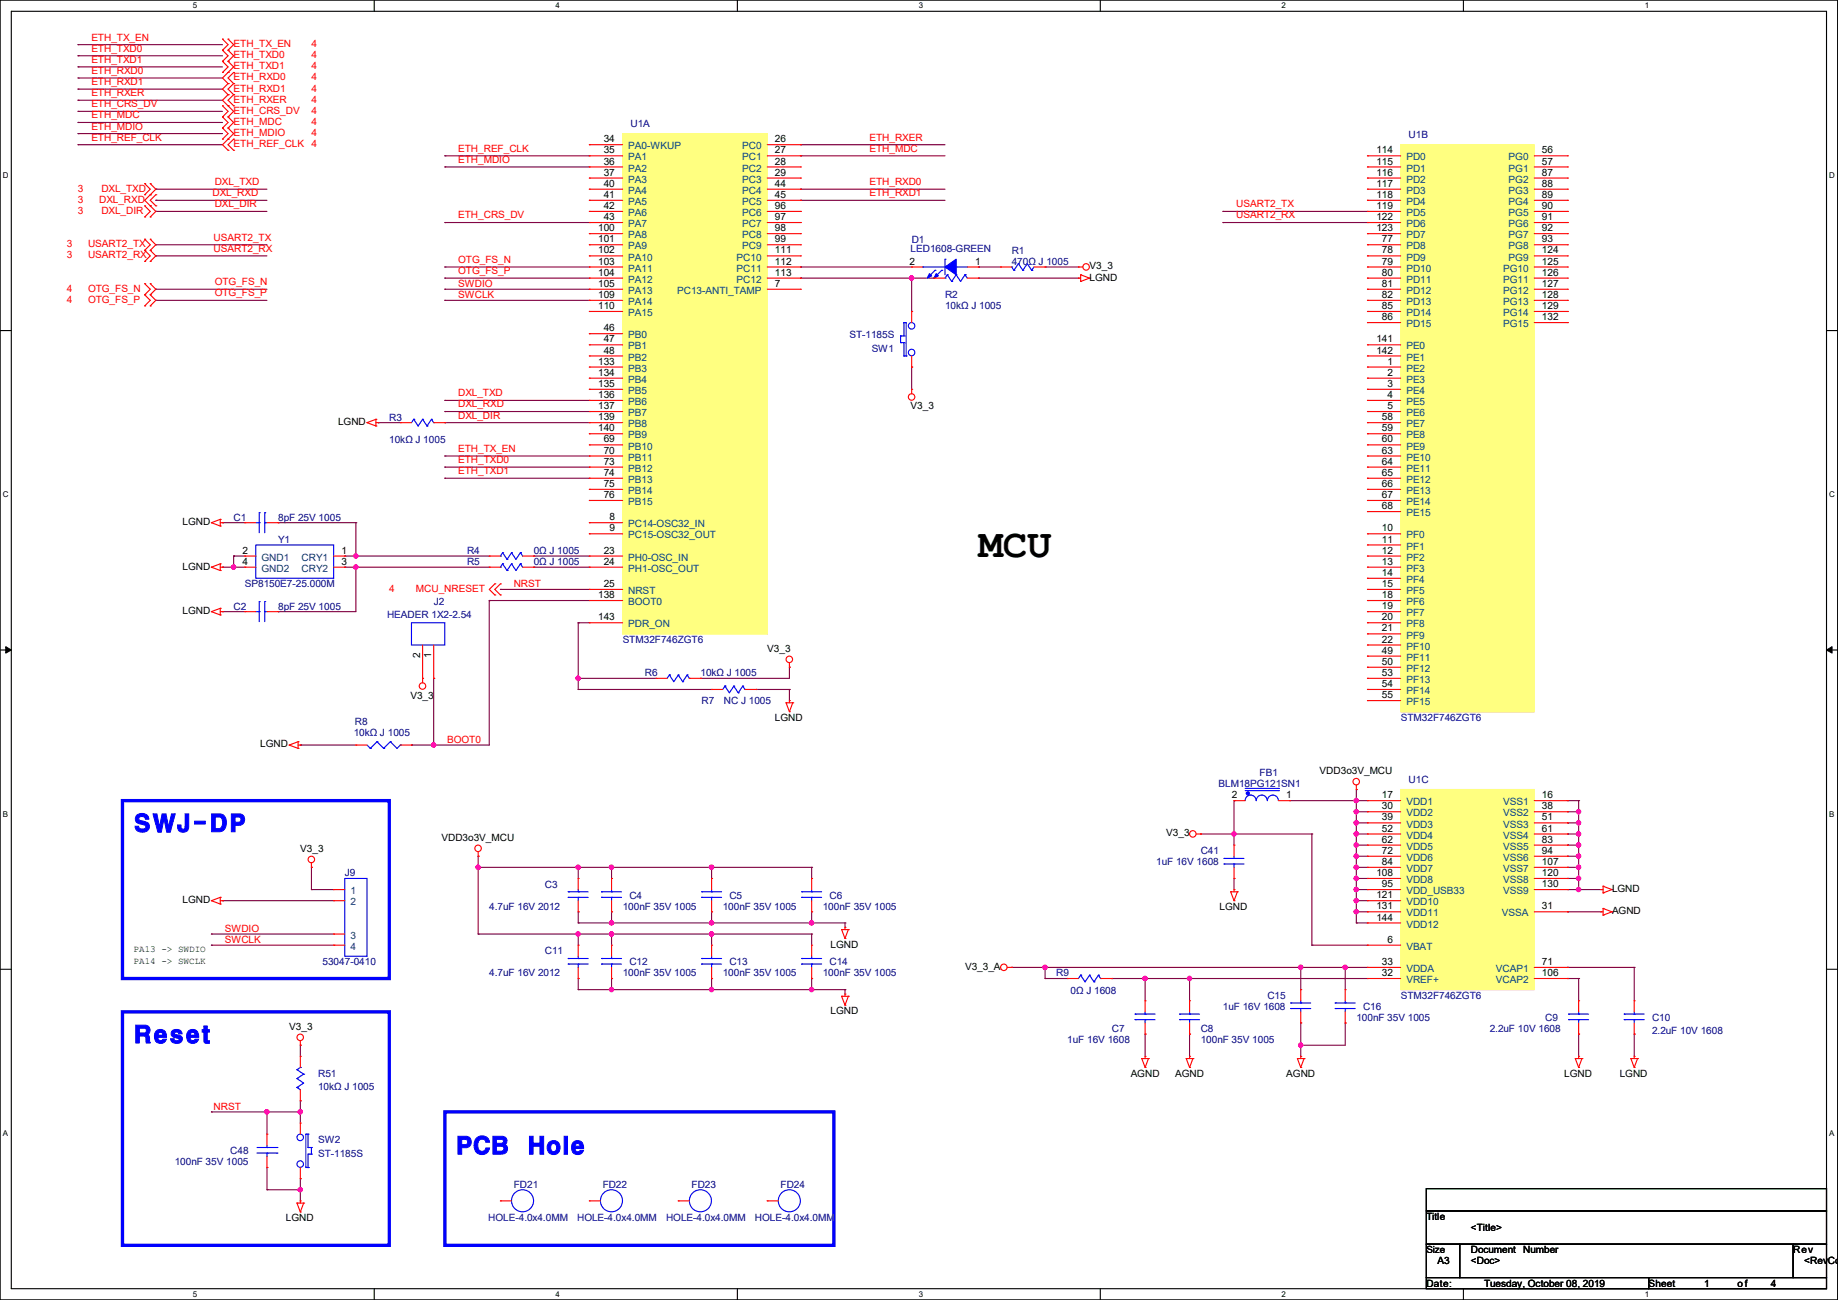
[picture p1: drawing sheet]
<svg xmlns="http://www.w3.org/2000/svg" width="420mm" height="297mm" viewBox="0 0 420 297" stroke-linecap="round" stroke-linejoin="round" font-family="sans-serif">
<defs><g id="words">
<text font-size="9.3" x="223.6" y="127.2">MCU</text>
<g font-size="5.3" fill="#00f">
<text x="30.5" y="190">SWJ-DP</text>
<text x="30.5" y="238.3">Reset</text>
<text x="104.2" y="263.7">PCB</text>
<text x="120.5" y="263.7">Hole</text>
</g>
<g font-size="2.3" fill="#f00">
<text x="20.9" y="9.3">ETH_TX_EN</text>
<text x="20.9" y="11.8">ETH_TXD0</text>
<text x="53.4" y="10.8">ETH_TX_EN</text>
<text x="71.2" y="10.8">4</text>
<text x="20.9" y="14.4">ETH_TXD1</text>
<text x="20.9" y="16.9">ETH_RXD0</text>
<text x="53.4" y="13.3">ETH_TXD0</text>
<text x="53.4" y="15.8">ETH_TXD1</text>
<text x="71.2" y="13.3">4</text>
<text x="71.2" y="15.8">4</text>
<text x="20.9" y="19.4">ETH_RXD1</text>
<text x="20.9" y="22">ETH_RXER</text>
<text x="53.4" y="18.4">ETH_RXD0</text>
<text x="53.4" y="20.9">ETH_RXD1</text>
<text x="53.4" y="23.5">ETH_RXER</text>
<text x="71.2" y="18.4">4</text>
<text x="71.2" y="20.9">4</text>
<text x="71.2" y="23.5">4</text>
<text x="20.9" y="24.5">ETH_CRS_DV</text>
<text x="20.9" y="27.1">ETH_MDC</text>
<text x="20.9" y="29.6">ETH_MDIO</text>
<text x="53.4" y="26">ETH_CRS_DV</text>
<text x="53.4" y="28.5">ETH_MDC</text>
<text x="71.2" y="26">4</text>
<text x="71.2" y="28.5">4</text>
<text x="20.9" y="32.1">ETH_REF_CLK</text>
<text x="53.4" y="31.1">ETH_MDIO</text>
<text x="53.4" y="33.6">ETH_REF_CLK</text>
<text x="71.2" y="31.1">4</text>
<text x="71.2" y="33.6">4</text>
<text x="104.7" y="34.7">ETH_REF_CLK</text>
<text x="198.7" y="34.7">ETH_MDC</text>
<text x="198.7" y="32.1">ETH_RXER</text>
<text x="104.7" y="37.2">ETH_MDIO</text>
<text x="17.8" y="43.8">3</text>
<text x="17.8" y="46.3">3</text>
<text x="22.6" y="46.3">DXL_RXD</text>
<text x="23.2" y="43.8">DXL_TXD</text>
<text x="48.6" y="44.8">DXL_RXD</text>
<text x="49.1" y="42.3">DXL_TXD</text>
<text x="49.1" y="47.4">DXL_DIR</text>
<text x="198.7" y="42.3">ETH_RXD0</text>
<text x="198.7" y="44.8">ETH_RXD1</text>
<text x="282.5" y="47.4">USART2_TX</text>
<text x="17.8" y="48.9">3</text>
<text x="23.2" y="48.9">DXL_DIR</text>
<text x="104.7" y="49.9">ETH_CRS_DV</text>
<text x="282.5" y="49.9">USART2_RX</text>
<text x="15.3" y="59">3</text>
<text x="15.3" y="56.5">3</text>
<text x="20.1" y="59">USART2_RX</text>
<text x="20.1" y="56.5">USART2_TX</text>
<text x="48.8" y="55">USART2_TX</text>
<text x="48.8" y="57.5">USART2_RX</text>
<text x="49.1" y="65.2">OTG_FS_N</text>
<text x="104.7" y="60.1">OTG_FS_N</text>
<text x="104.7" y="62.6">OTG_FS_P</text>
<text x="104.7" y="65.6">SWDIO</text>
<text x="15.3" y="66.6">4</text>
<text x="15.3" y="69.2">4</text>
<text x="20.1" y="66.6">OTG_FS_N</text>
<text x="20.1" y="69.2">OTG_FS_P</text>
<text x="49.1" y="67.7">OTG_FS_P</text>
<text x="104.7" y="68.1">SWCLK</text>
<text x="104.7" y="90.6">DXL_TXD</text>
<text x="104.7" y="93.1">DXL_RXD</text>
<text x="104.7" y="95.6">DXL_DIR</text>
<text x="104.7" y="103.3">ETH_TX_EN</text>
<text x="104.7" y="105.8">ETH_TXD0</text>
<text x="104.7" y="108.3">ETH_TXD1</text>
<text x="88.9" y="135.2">4</text>
<text x="95" y="135.2">MCU_NRESET</text>
<text x="117.4" y="134.2">NRST</text>
<text x="102.2" y="169.7">BOOT0</text>
<text x="51.4" y="212.9">SWDIO</text>
<text x="51.4" y="215.4">SWCLK</text>
<text x="48.8" y="253.5">NRST</text>
</g>
<g font-size="2.3" fill="#000080">
<text x="144.1" y="29">U1A</text>
<text x="321.9" y="31.6">U1B</text>
<text x="208.1" y="57.5">LED1608-GREEN</text>
<text x="208.3" y="55.5">D1</text>
<text x="231.2" y="58">R1</text>
<text x="231.2" y="60.5">470Ω J 1005</text>
<text x="215.9" y="68.2">R2</text>
<text x="215.9" y="70.7">10kΩ J 1005</text>
<text x="194.1" y="77.3">ST-1185S</text>
<text x="199.2" y="80.3">SW1</text>
<text x="88.9" y="96.1">R3</text>
<text x="88.9" y="101.2">10kΩ J 1005</text>
<text x="53.4" y="119">C1</text>
<text x="63.5" y="119">8pF 25V 1005</text>
<text x="63.5" y="124">Y1</text>
<text x="106.7" y="126.6">R4</text>
<text x="106.7" y="129.1">R5</text>
<text x="122" y="126.6">0Ω J 1005</text>
<text x="122" y="129.1">0Ω J 1005</text>
<text x="55.9" y="134.2">SP8150E7-25.000M</text>
<text x="53.4" y="139.3">C2</text>
<text x="63.5" y="139.3">8pF 25V 1005</text>
<text x="88.4" y="141.3">HEADER 1X2-2.54</text>
<text x="99.1" y="138.3">J2</text>
<text x="142.3" y="146.9">STM32F746ZGT6</text>
<text x="147.4" y="154.5">R6</text>
<text x="160.1" y="154.5">10kΩ J 1005</text>
<text x="160.3" y="160.9">R7</text>
<text x="165.4" y="160.9">NC J 1005</text>
<text x="81.1" y="165.7">R8</text>
<text x="320.1" y="164.7">STM32F746ZGT6</text>
<text x="80.8" y="168.2">10kΩ J 1005</text>
<text x="278.4" y="179.9">BLM18PG121SN1</text>
<text x="287.8" y="177.4">FB1</text>
<text x="321.9" y="178.9">U1C</text>
<text x="264.2" y="197.7">1uF 16V 1608</text>
<text x="274.4" y="195.2">C41</text>
<text x="78.8" y="200.2">J9</text>
<text x="124.5" y="202.8">C3</text>
<text x="111.8" y="207.9">4.7uF 16V 2012</text>
<text x="142.3" y="207.9">100nF 35V 1005</text>
<text x="143.8" y="205.3">C4</text>
<text x="165.1" y="207.9">100nF 35V 1005</text>
<text x="166.7" y="205.3">C5</text>
<text x="188" y="207.9">100nF 35V 1005</text>
<text x="189.5" y="205.3">C6</text>
<text x="73.7" y="220.6">53047-0410</text>
<text x="124.5" y="218">C11</text>
<text x="143.8" y="220.6">C12</text>
<text x="166.7" y="220.6">C13</text>
<text x="189.5" y="220.6">C14</text>
<text x="111.8" y="223.1">4.7uF 16V 2012</text>
<text x="142.3" y="223.1">100nF 35V 1005</text>
<text x="165.1" y="223.1">100nF 35V 1005</text>
<text x="188" y="223.1">100nF 35V 1005</text>
<text x="241.3" y="223.1">R9</text>
<text x="244.6" y="227.2">0Ω J 1608</text>
<text x="279.4" y="230.7">1uF 16V 1608</text>
<text x="289.6" y="228.2">C15</text>
<text x="309.9" y="233.3">100nF 35V 1005</text>
<text x="311.5" y="230.7">C16</text>
<text x="320.1" y="228.2">STM32F746ZGT6</text>
<text x="353.1" y="233.3">C9</text>
<text x="377.5" y="233.3">C10</text>
<text x="243.9" y="238.3">1uF 16V 1608</text>
<text x="254" y="235.8">C7</text>
<text x="274.4" y="235.8">C8</text>
<text x="274.4" y="238.3">100nF 35V 1005</text>
<text x="340.4" y="235.8">2.2uF 10V 1608</text>
<text x="377.5" y="236.3">2.2uF 10V 1608</text>
<text x="72.7" y="246">R51</text>
<text x="72.7" y="249">10kΩ J 1005</text>
<text x="52.6" y="263.7">C48</text>
<text x="72.7" y="261.2">SW2</text>
<text x="39.9" y="266.3">100nF 35V 1005</text>
<text x="72.7" y="264.2">ST-1185S</text>
<text x="117.4" y="271.4">FD21</text>
<text x="137.7" y="271.4">FD22</text>
<text x="158" y="271.4">FD23</text>
<text x="178.4" y="271.4">FD24</text>
<text x="111.5" y="279">HOLE-4.0x4.0MM</text>
<text x="131.9" y="279">HOLE-4.0x4.0MM</text>
<text x="152.2" y="279">HOLE-4.0x4.0MM</text>
<text x="172.5" y="279">HOLE-4.0x4.0MM</text>
</g>
<g font-size="2.3">
<text x="138" y="32.5">34</text>
<text x="138" y="35.1">35</text>
<text x="177.1" y="32.5">26</text>
<text x="177.1" y="35.1">27</text>
<text x="314.5" y="35.1">114</text>
<text x="352.3" y="35.1">56</text>
<text x="138" y="37.6">36</text>
<text x="138" y="40.1">37</text>
<text x="177.1" y="37.6">28</text>
<text x="177.1" y="40.1">29</text>
<text x="314.5" y="37.6">115</text>
<text x="314.5" y="40.1">116</text>
<text x="352.3" y="37.6">57</text>
<text x="352.3" y="40.1">87</text>
<text x="138" y="42.7">40</text>
<text x="138" y="45.2">41</text>
<text x="138" y="47.8">42</text>
<text x="177.1" y="42.7">44</text>
<text x="177.1" y="45.2">45</text>
<text x="177.1" y="47.8">96</text>
<text x="314.5" y="42.7">117</text>
<text x="314.5" y="45.2">118</text>
<text x="314.5" y="47.8">119</text>
<text x="352.3" y="42.7">88</text>
<text x="352.3" y="45.2">89</text>
<text x="352.3" y="47.8">90</text>
<text x="136.7" y="52.8">100</text>
<text x="138" y="50.3">43</text>
<text x="177.1" y="50.3">97</text>
<text x="177.1" y="52.8">98</text>
<text x="314.5" y="50.3">122</text>
<text x="314.5" y="52.8">123</text>
<text x="352.3" y="50.3">91</text>
<text x="352.3" y="52.8">92</text>
<text x="136.7" y="55.4">101</text>
<text x="136.7" y="57.9">102</text>
<text x="177.1" y="55.4">99</text>
<text x="177.1" y="57.9">111</text>
<text x="315.8" y="55.4">77</text>
<text x="315.8" y="57.9">78</text>
<text x="352.3" y="55.4">93</text>
<text x="352.3" y="57.9">124</text>
<text x="136.7" y="60.5">103</text>
<text x="136.7" y="63">104</text>
<text x="136.7" y="65.5">105</text>
<text x="177.1" y="60.5">112</text>
<text x="177.1" y="63">113</text>
<text x="177.1" y="65.5">7</text>
<text x="207.8" y="60.5">2</text>
<text x="222.8" y="60.5">1</text>
<text x="249" y="61.6">V3_3</text>
<text x="249" y="64.1">LGND</text>
<text x="315.8" y="60.5">79</text>
<text x="315.8" y="63">80</text>
<text x="315.8" y="65.5">81</text>
<text x="352.3" y="60.5">125</text>
<text x="352.3" y="63">126</text>
<text x="352.3" y="65.5">127</text>
<text x="136.7" y="68.1">109</text>
<text x="136.7" y="70.6">110</text>
<text x="315.8" y="68.1">82</text>
<text x="315.8" y="70.6">85</text>
<text x="352.3" y="68.1">128</text>
<text x="352.3" y="70.6">129</text>
<text x="138" y="75.7">46</text>
<text x="315.8" y="73.2">86</text>
<text x="352.3" y="73.2">132</text>
<text x="136.7" y="83.3">133</text>
<text x="138" y="78.2">47</text>
<text x="138" y="80.8">48</text>
<text x="314.5" y="78.2">141</text>
<text x="314.5" y="80.8">142</text>
<text x="317" y="83.3">1</text>
<text x="136.7" y="85.9">134</text>
<text x="136.7" y="88.4">135</text>
<text x="317" y="85.9">2</text>
<text x="317" y="88.4">3</text>
<text x="136.7" y="90.9">136</text>
<text x="136.7" y="93.5">137</text>
<text x="208.1" y="93.6">V3_3</text>
<text x="317" y="90.9">4</text>
<text x="317" y="93.5">5</text>
<text x="77.3" y="97.1">LGND</text>
<text x="136.7" y="96">139</text>
<text x="136.7" y="98.6">140</text>
<text x="138" y="101.1">69</text>
<text x="315.8" y="96">58</text>
<text x="315.8" y="98.6">59</text>
<text x="315.8" y="101.1">60</text>
<text x="138" y="103.6">70</text>
<text x="138" y="106.2">73</text>
<text x="315.8" y="103.6">63</text>
<text x="315.8" y="106.2">64</text>
<text x="138" y="108.7">74</text>
<text x="138" y="111.3">75</text>
<text x="138" y="113.8">76</text>
<text x="315.8" y="108.7">65</text>
<text x="315.8" y="111.3">66</text>
<text x="315.8" y="113.8">67</text>
<text x="41.7" y="120">LGND</text>
<text x="139.2" y="118.9">8</text>
<text x="315.8" y="116.3">68</text>
<text x="139.2" y="121.4">9</text>
<text x="315.8" y="121.4">10</text>
<text x="315.8" y="124">11</text>
<text x="41.7" y="130.1">LGND</text>
<text x="55.4" y="126.5">2</text>
<text x="55.4" y="129">4</text>
<text x="78" y="126.5">1</text>
<text x="78" y="129">3</text>
<text x="138" y="126.5">23</text>
<text x="138" y="129">24</text>
<text x="315.8" y="126.5">12</text>
<text x="315.8" y="129">13</text>
<text x="315.8" y="131.6">14</text>
<text x="136.7" y="136.7">138</text>
<text x="138" y="134.1">25</text>
<text x="315.8" y="134.1">15</text>
<text x="315.8" y="136.7">18</text>
<text x="41.7" y="140.3">LGND</text>
<text x="136.7" y="141.7">143</text>
<text x="315.8" y="139.2">19</text>
<text x="315.8" y="141.7">20</text>
<text x="175.3" y="148.9">V3_3</text>
<text x="315.8" y="144.3">21</text>
<text x="315.8" y="146.8">22</text>
<text x="315.8" y="149.4">49</text>
<text x="96" y="150.4" transform="rotate(-90 96 150.4)">2</text>
<text x="98.6" y="150.4" transform="rotate(-90 98.6 150.4)">1</text>
<text x="315.8" y="151.9">50</text>
<text x="315.8" y="154.4">53</text>
<text x="93.8" y="159.6">V3_3</text>
<text x="315.8" y="157">54</text>
<text x="315.8" y="159.5">55</text>
<text x="177.1" y="164.7">LGND</text>
<text x="59.5" y="170.8">LGND</text>
<text x="301.5" y="176.9">VDD3o3V_MCU</text>
<text x="281.5" y="182.4">2</text>
<text x="293.9" y="182.4">1</text>
<text x="315.8" y="182.4">17</text>
<text x="315.8" y="184.9">30</text>
<text x="352.3" y="182.4">16</text>
<text x="352.3" y="184.9">38</text>
<text x="266.5" y="191.1">V3_3</text>
<text x="315.8" y="187.5">39</text>
<text x="315.8" y="190">52</text>
<text x="352.3" y="187.5">51</text>
<text x="352.3" y="190">61</text>
<text x="68.6" y="194.6">V3_3</text>
<text x="100.9" y="192.1">VDD3o3V_MCU</text>
<text x="315.8" y="192.5">62</text>
<text x="315.8" y="195.1">72</text>
<text x="315.8" y="197.6">84</text>
<text x="352.3" y="192.5">83</text>
<text x="352.3" y="195.1">94</text>
<text x="352.3" y="197.6">107</text>
<text x="314.5" y="200.2">108</text>
<text x="315.8" y="202.7">95</text>
<text x="352.3" y="200.2">120</text>
<text x="352.3" y="202.7">130</text>
<text x="368.3" y="203.8">LGND</text>
<text x="41.7" y="206.3">LGND</text>
<text x="278.7" y="207.9">LGND</text>
<text x="314.5" y="205.2">121</text>
<text x="314.5" y="207.8">131</text>
<text x="352.3" y="207.8">31</text>
<text x="368.3" y="208.9">AGND</text>
<text x="314.5" y="210.3">144</text>
<text x="317" y="215.4">6</text>
<text x="189.8" y="216.5">LGND</text>
<text x="220.5" y="221.6">V3_3_A</text>
<text x="315.8" y="220.5">33</text>
<text x="352.3" y="220.5">71</text>
<text x="315.8" y="223">32</text>
<text x="352.3" y="223">106</text>
<text x="189.8" y="231.7">LGND</text>
<text x="66.1" y="235.3">V3_3</text>
<text x="258.4" y="246">AGND</text>
<text x="268.5" y="246">AGND</text>
<text x="293.9" y="246">AGND</text>
<text x="357.4" y="246">LGND</text>
<text x="370.1" y="246">LGND</text>
<text x="65.3" y="279">LGND</text>
<text x="325.9" y="278.7">Title</text>
<text x="336.1" y="281.3">&lt;Title&gt;</text>
<text x="336.1" y="286.3">Document</text>
<text x="348.1" y="286.3">Number</text>
<text x="409.7" y="286.3">Rev</text>
<text x="325.9" y="294">Date:</text>
<text x="328.5" y="288.9">A3</text>
<text x="336.1" y="288.9">&lt;Doc&gt;</text>
<text x="339.1" y="294">Tuesday, October 08, 2019</text>
<text x="376.7" y="294">Sheet</text>
<text x="389.4" y="294">1</text>
<text x="397" y="294">of</text>
<text x="404.7" y="294">4</text>
<text x="412.3" y="288.9">&lt;RevCod</text>
</g>
<g font-size="2.3" fill="#004080">
<text x="143.6" y="34.1">PA0-WKUP</text>
<text x="169.6" y="34.1">PC0</text>
<text x="143.6" y="36.7">PA1</text>
<text x="143.6" y="39.2">PA2</text>
<text x="143.6" y="41.7">PA3</text>
<text x="169.6" y="36.7">PC1</text>
<text x="169.6" y="39.2">PC2</text>
<text x="169.6" y="41.7">PC3</text>
<text x="321.4" y="36.7">PD0</text>
<text x="321.4" y="39.2">PD1</text>
<text x="321.4" y="41.7">PD2</text>
<text x="344.7" y="36.7">PG0</text>
<text x="344.7" y="39.2">PG1</text>
<text x="344.7" y="41.7">PG2</text>
<text x="143.6" y="44.3">PA4</text>
<text x="143.6" y="46.8">PA5</text>
<text x="169.6" y="44.3">PC4</text>
<text x="169.6" y="46.8">PC5</text>
<text x="321.4" y="44.3">PD3</text>
<text x="321.4" y="46.8">PD4</text>
<text x="344.7" y="44.3">PG3</text>
<text x="344.7" y="46.8">PG4</text>
<text x="143.6" y="49.4">PA6</text>
<text x="143.6" y="51.9">PA7</text>
<text x="169.6" y="49.4">PC6</text>
<text x="169.6" y="51.9">PC7</text>
<text x="321.4" y="49.4">PD5</text>
<text x="321.4" y="51.9">PD6</text>
<text x="344.7" y="49.4">PG5</text>
<text x="344.7" y="51.9">PG6</text>
<text x="143.6" y="54.4">PA8</text>
<text x="143.6" y="57">PA9</text>
<text x="143.6" y="59.5">PA10</text>
<text x="168.3" y="59.5">PC10</text>
<text x="169.6" y="54.4">PC8</text>
<text x="169.6" y="57">PC9</text>
<text x="321.4" y="54.4">PD7</text>
<text x="321.4" y="57">PD8</text>
<text x="321.4" y="59.5">PD9</text>
<text x="344.7" y="54.4">PG7</text>
<text x="344.7" y="57">PG8</text>
<text x="344.7" y="59.5">PG9</text>
<text x="143.6" y="62.1">PA11</text>
<text x="143.6" y="64.6">PA12</text>
<text x="168.3" y="62.1">PC11</text>
<text x="168.3" y="64.6">PC12</text>
<text x="321.4" y="62.1">PD10</text>
<text x="321.4" y="64.6">PD11</text>
<text x="343.5" y="62.1">PG10</text>
<text x="343.5" y="64.6">PG11</text>
<text x="143.6" y="67.1">PA13</text>
<text x="143.6" y="69.7">PA14</text>
<text x="154.7" y="67.1">PC13-ANTI_TAMP</text>
<text x="321.4" y="67.1">PD12</text>
<text x="321.4" y="69.7">PD13</text>
<text x="343.5" y="67.1">PG12</text>
<text x="343.5" y="69.7">PG13</text>
<text x="143.6" y="72.2">PA15</text>
<text x="143.6" y="77.3">PB0</text>
<text x="321.4" y="72.2">PD14</text>
<text x="321.4" y="74.8">PD15</text>
<text x="343.5" y="72.2">PG14</text>
<text x="343.5" y="74.8">PG15</text>
<text x="143.6" y="79.8">PB1</text>
<text x="143.6" y="82.4">PB2</text>
<text x="321.4" y="79.8">PE0</text>
<text x="321.4" y="82.4">PE1</text>
<text x="143.6" y="84.9">PB3</text>
<text x="143.6" y="87.5">PB4</text>
<text x="321.4" y="84.9">PE2</text>
<text x="321.4" y="87.5">PE3</text>
<text x="143.6" y="90">PB5</text>
<text x="143.6" y="92.5">PB6</text>
<text x="143.6" y="95.1">PB7</text>
<text x="321.4" y="90">PE4</text>
<text x="321.4" y="92.5">PE5</text>
<text x="321.4" y="95.1">PE6</text>
<text x="143.6" y="97.6">PB8</text>
<text x="143.6" y="100.2">PB9</text>
<text x="321.4" y="97.6">PE7</text>
<text x="321.4" y="100.2">PE8</text>
<text x="143.6" y="102.7">PB10</text>
<text x="143.6" y="105.2">PB11</text>
<text x="143.6" y="107.8">PB12</text>
<text x="321.4" y="102.7">PE9</text>
<text x="321.4" y="105.2">PE10</text>
<text x="321.4" y="107.8">PE11</text>
<text x="143.6" y="110.3">PB13</text>
<text x="143.6" y="112.9">PB14</text>
<text x="321.4" y="110.3">PE12</text>
<text x="321.4" y="112.9">PE13</text>
<text x="143.6" y="115.4">PB15</text>
<text x="321.4" y="115.4">PE14</text>
<text x="321.4" y="117.9">PE15</text>
<text x="143.6" y="120.5">PC14-OSC32_IN</text>
<text x="143.6" y="123">PC15-OSC32_OUT</text>
<text x="321.4" y="123">PF0</text>
<text x="321.4" y="125.6">PF1</text>
<text x="59.7" y="128.1">GND1</text>
<text x="59.7" y="130.6">GND2</text>
<text x="68.9" y="128.1">CRY1</text>
<text x="68.9" y="130.6">CRY2</text>
<text x="143.6" y="128.1">PH0-OSC_IN</text>
<text x="143.6" y="130.6">PH1-OSC_OUT</text>
<text x="321.4" y="128.1">PF2</text>
<text x="321.4" y="130.6">PF3</text>
<text x="143.6" y="135.7">NRST</text>
<text x="321.4" y="133.2">PF4</text>
<text x="321.4" y="135.7">PF5</text>
<text x="143.6" y="138.3">BOOT0</text>
<text x="143.6" y="143.3">PDR_ON</text>
<text x="321.4" y="138.3">PF6</text>
<text x="321.4" y="140.8">PF7</text>
<text x="321.4" y="143.3">PF8</text>
<text x="321.4" y="145.9">PF9</text>
<text x="321.4" y="148.4">PF10</text>
<text x="321.4" y="151">PF11</text>
<text x="321.4" y="153.5">PF12</text>
<text x="321.4" y="156">PF13</text>
<text x="321.4" y="158.6">PF14</text>
<text x="321.4" y="161.1">PF15</text>
<text x="321.4" y="184">VDD1</text>
<text x="343.5" y="184">VSS1</text>
<text x="321.4" y="186.5">VDD2</text>
<text x="321.4" y="189.1">VDD3</text>
<text x="321.4" y="191.6">VDD4</text>
<text x="343.5" y="186.5">VSS2</text>
<text x="343.5" y="189.1">VSS3</text>
<text x="343.5" y="191.6">VSS4</text>
<text x="321.4" y="194.1">VDD5</text>
<text x="321.4" y="196.7">VDD6</text>
<text x="343.5" y="194.1">VSS5</text>
<text x="343.5" y="196.7">VSS6</text>
<text x="321.4" y="199.2">VDD7</text>
<text x="321.4" y="201.8">VDD8</text>
<text x="343.5" y="199.2">VSS7</text>
<text x="343.5" y="201.8">VSS8</text>
<text x="80.1" y="204.3">1</text>
<text x="80.1" y="206.8">2</text>
<text x="321.4" y="204.3">VDD_USB33</text>
<text x="321.4" y="206.8">VDD10</text>
<text x="321.4" y="209.4">VDD11</text>
<text x="343.2" y="209.4">VSSA</text>
<text x="343.5" y="204.3">VSS9</text>
<text x="80.1" y="214.5">3</text>
<text x="321.4" y="211.9">VDD12</text>
<text x="80.1" y="217">4</text>
<text x="321.4" y="217">VBAT</text>
<text x="321.4" y="222.1">VDDA</text>
<text x="321.4" y="224.6">VREF+</text>
<text x="341.8" y="222.1">VCAP1</text>
<text x="341.8" y="224.6">VCAP2</text>
</g>
<text font-size="2.2" x="325.9" y="286.3">Size</text>
<g font-size="2.1">
<text x="30.5" y="220.1">PA14 -&gt; SWCLK</text>
<text x="30.5" y="217.6">PA13 -&gt; SWDIO</text>
</g>
<g font-size="1.8">
<text x="44" y="1.9">5</text>
<text x="127" y="1.9">4</text>
<text x="209.9" y="1.9">3</text>
<text x="292.9" y="1.9">2</text>
<text x="375.8" y="1.9">1</text>
<text x=".7" y="40.6">D</text>
<text x="418" y="40.6">D</text>
<text x=".7" y="113.6">C</text>
<text x="418" y="113.6">C</text>
<text x=".7" y="186.6">B</text>
<text x="418" y="186.6">B</text>
<text x=".7" y="259.5">A</text>
<text x="418" y="259.5">A</text>
<text x="44" y="296.3">5</text>
<text x="127" y="296.3">4</text>
<text x="209.9" y="296.3">3</text>
<text x="292.9" y="296.3">2</text>
<text x="375.8" y="296.3">1</text>
</g>
</g></defs>
<path d="M0 0h419.9v297h-419.9zM2.6 2.6h414.8v291.8h-414.8z" fill="none" stroke="#000" stroke-width=".25"/>
<g fill="#fff">
<path d="M44 .3h1v2h-1z"/>
<path d="M44 294.7h1v2h-1z"/>
</g>
<path d="M85.5 0v2.6M85.5 294.4v2.6" fill="none" stroke="#000" stroke-width=".25"/>
<g fill="#fff">
<path d="M127 .3h.9v2h-.9z"/>
<path d="M127 294.7h.9v2h-.9z"/>
</g>
<path d="M168.5 0v2.6M168.5 294.4v2.6" fill="none" stroke="#000" stroke-width=".25"/>
<g fill="#fff">
<path d="M209.9 .3h1v2h-1z"/>
<path d="M209.9 294.7h1v2h-1z"/>
</g>
<path d="M251.4 0v2.6M251.4 294.4v2.6" fill="none" stroke="#000" stroke-width=".25"/>
<g fill="#fff">
<path d="M292.9 .3h.9v2h-.9z"/>
<path d="M292.9 294.7h.9v2h-.9z"/>
</g>
<path d="M334.4 0v2.6M334.4 294.4v2.6" fill="none" stroke="#000" stroke-width=".25"/>
<g fill="#fff">
<path d="M375.8 .3h1v2h-1z"/>
<path d="M375.8 294.7h1v2h-1z"/>
<path d="M.7 39h1.2v2h-1.2z"/>
<path d="M418 39h1.3v2h-1.3z"/>
<path d="M.7 112h1.2v2h-1.2z"/>
<path d="M418 112h1.3v2h-1.3z"/>
</g>
<path d="M0 75.5h2.6M417.4 75.5h2.5" fill="none" stroke="#000" stroke-width=".25"/>
<g fill="#fff">
<path d="M.7 185h1.2v1.9h-1.2z"/>
<path d="M418 185h1.2v1.9h-1.2z"/>
</g>
<path d="M0 148.5h2.6M417.4 148.5h2.5" fill="none" stroke="#000" stroke-width=".25"/>
<path d="M1.3 147.7l1.3 .8-1.3 .7zM417.4 148.5l1.2-.8v1.5z" fill="#000" stroke="#000" stroke-width=".23"/>
<g fill="#fff">
<path d="M.7 257.9h1.2v2h-1.2z"/>
<path d="M418 257.9h1.2v2h-1.2z"/>
</g>
<path d="M0 221.4h2.6M417.4 221.4h2.5M325.9 271.6h91.5v5h-91.5zM325.9 276.6h91.5v7.7h-91.5zM325.9 284.3h7.6v7.6h-7.6zM325.9 291.9h50.8v2.5h-50.8zM333.5 284.3h76.2v7.6h-76.2zM376.7 291.9h40.7v2.5h-40.7zM409.7 284.3h7.7v7.6h-7.7z" fill="none" stroke="#000" stroke-width=".25"/>
<path d="M28 182.9h60.9v40.7h-60.9zM28 231.2h60.9v53.3h-60.9zM101.6 254h88.9v30.5h-88.9z" fill="none" stroke="#00f" stroke-width=".76"/>
<g fill="none" stroke="#800040" stroke-width=".25">
<path d="M17.8 10.2h.1M17.8 12.7h.1M17.8 15.3h.1M17.8 17.8h.1M17.8 10.2h33M17.8 12.7h33M17.8 15.3h33M17.8 17.8h33M17.8 20.4h.1M17.8 22.9h.1M17.8 25.4h.1M17.8 28h.1"/>
<path d="M17.8 30.5h.1M17.8 33.1h.1M17.8 33.1h33M17.8 20.4h33M17.8 22.9h33M17.8 25.4h33M17.8 28h33M17.8 30.5h33M101.6 35.6h.1M101.6 38.1h.1M101.6 35.6h33.1M101.6 38.1h33.1"/>
<path d="M182.9 35.6h.1M182.9 33.1h.1M182.9 35.6h33M182.9 33.1h33M35.6 43.2h.1M35.6 45.8h.1M35.6 48.3h.1M35.6 55.9h.1M35.6 58.5h.1M35.6 43.2h25.4M35.6 45.8h25.4M35.6 48.3h25.4"/>
<path d="M35.6 55.9h25.4M35.6 58.5h25.4M101.6 50.8h.1M101.6 50.8h33.1M182.9 43.2h.1M182.9 45.8h.1M182.9 43.2h33M182.9 45.8h33M279.4 48.3h.1M279.4 50.8h.1M279.4 50.8h33.1M279.4 48.3h33.1"/>
<path d="M35.6 66.1h.1M35.6 68.6h.1M35.6 66.1h25.4M35.6 68.6h25.4M101.6 61h.1M101.6 63.5h.1M101.6 66.1h.1M101.6 68.6h.1M101.6 61h33.1M101.6 63.5h33.1M101.6 66.1h33.1M101.6 68.6h33.1"/>
<path d="M182.9 63.5h.1M182.9 61h.1M182.9 61h25.4M182.9 63.5h30.5M208.3 63.5h.1M208.3 63.5v7.7M223.6 63.5h.1M223.6 61h.1M223.6 61h5M223.6 63.5h22.8M238.8 61h.1M238.8 61h7.6"/>
<path d="M86.4 96.6h.1M86.4 96.6h5.1M101.6 91.5h.1M101.6 94h.1M101.6 96.6h.1M101.6 91.5h33.1M101.6 94h33.1M101.6 96.6h33.1M208.3 83.9h.1M208.3 83.9v5M50.8 119.4h.1M50.8 119.4h5.1"/>
<path d="M63.5 119.4h.1M63.5 119.4h17.8M81.3 119.4h.1M81.3 119.4v7.6M101.6 104.2h.1M101.6 106.7h.1M101.6 109.3h.1M101.6 104.2h33.1M101.6 106.7h33.1M101.6 109.3h33.1M50.8 129.6h.1M50.8 139.7h.1"/>
<path d="M50.8 129.6h5.1M50.8 139.7h5.1M53.4 127h.1M53.4 129.6h.1M53.4 127h2.5M53.4 127v2.6M63.5 139.7h.1M78.8 127h.1M78.8 129.6h.1M78.8 127h33M78.8 129.6h33M81.3 127h.1"/>
<path d="M81.3 129.6h.1M81.3 129.6v10.1h-17.8M111.8 137.2h.1M111.8 137.2h22.9M111.8 137.2v33h-17.8M114.3 134.7h.1M114.3 134.7h20.4M122 127h.1M122 129.6h.1M122 127h12.7M122 129.6h12.7M99.1 155h.1"/>
<path d="M99.1 155v15.2M132.1 142.3h.1M132.1 155h.1M132.1 157.5h.1M132.1 142.3h2.6M132.1 142.3v15.2M132.1 155h17.8M132.1 157.5h30.5M160.1 155h.1M172.8 157.5h.1M172.8 157.5h7.6M180.4 152.4h.1"/>
<path d="M180.4 157.5h.1M180.4 152.4v2.6h-20.3M180.4 157.5v2.6M68.6 170.2h.1M68.6 170.2h12.7M94 170.2h.1M99.1 170.2h.1M71.2 198.2h.1M71.2 198.2v5M109.3 195.6h.1M109.3 198.2h.1M109.3 198.2h76.2"/>
<path d="M109.3 195.6v17.8M132.1 198.2h.1M132.1 198.2v2.5M139.7 198.2h.1M139.7 198.2v2.5M162.6 198.2h.1M162.6 198.2v2.5M185.5 198.2h.1M185.5 198.2v2.5M274.4 190.5h.1M274.4 190.5h25.4M282 190.5h.1"/>
<path d="M282 182.9h.1M282 182.9v10.2M294.7 182.9h.1M294.7 182.9h17.8M299.8 190.5h.1M299.8 190.5v25.4M309.9 180.4h.1M309.9 182.9h.1M309.9 185.5h.1M309.9 188h.1M309.9 190.5h.1M309.9 193.1h.1"/>
<path d="M309.9 195.6h.1M309.9 198.2h.1M309.9 180.4v30.5M309.9 185.5h2.6M309.9 188h2.6M309.9 190.5h2.6M309.9 193.1h2.6M309.9 195.6h2.6M309.9 198.2h2.6M358.2 182.9h.1M358.2 185.5h.1M358.2 188h.1"/>
<path d="M358.2 190.5h.1M358.2 193.1h.1M358.2 195.6h.1M358.2 198.2h.1M358.2 182.9h2.5M358.2 185.5h2.5M358.2 188h2.5M358.2 190.5h2.5M358.2 193.1h2.5M358.2 195.6h2.5M358.2 198.2h2.5M360.7 182.9h.1"/>
<path d="M360.7 185.5h.1M360.7 188h.1M360.7 190.5h.1M360.7 193.1h.1M360.7 195.6h.1M360.7 198.2h.1M360.7 182.9v20.3M48.3 213.4h.1M48.3 215.9h.1M48.3 215.9h27.9M48.3 213.4h27.9M50.8 205.8h.1"/>
<path d="M50.8 205.8h25.4M71.2 203.2h.1M71.2 203.2h5M109.3 213.4h.1M109.3 213.4h76.2M132.1 208.3h.1M132.1 210.9h.1M132.1 213.4h.1M132.1 208.3v2.6M132.1 213.4v2.5M132.1 210.9h61M139.7 208.3h.1"/>
<path d="M139.7 210.9h.1M139.7 213.4h.1M139.7 208.3v2.6M139.7 213.4v2.5M162.6 208.3h.1M162.6 210.9h.1M162.6 213.4h.1M162.6 208.3v2.6M162.6 213.4v2.5M185.5 208.3h.1M185.5 210.9h.1M185.5 213.4h.1"/>
<path d="M185.5 208.3v2.6M185.5 213.4v2.5M193.1 210.9h.1M193.1 210.9v1M282 200.7h.1M282 200.7v2.5M299.8 215.9h.1M299.8 215.9h12.7M309.9 200.7h.1M309.9 203.2h.1M309.9 205.8h.1M309.9 208.3h.1"/>
<path d="M309.9 210.9h.1M309.9 200.7h2.6M309.9 203.2h2.6M309.9 205.8h2.6M309.9 208.3h2.6M309.9 210.9h2.6M358.2 200.7h.1M358.2 203.2h.1M358.2 208.3h.1M358.2 200.7h2.5M358.2 203.2h7.6M358.2 208.3h7.6"/>
<path d="M360.7 200.7h.1M360.7 203.2h.1M68.6 238.8h.1M68.6 238.8v2.5M132.1 223.6h.1M132.1 226.1h.1M132.1 223.6v2.5M132.1 226.1h61M139.7 223.6h.1M139.7 226.1h.1M139.7 223.6v2.5M162.6 223.6h.1"/>
<path d="M162.6 226.1h.1M162.6 223.6v2.5M185.5 223.6h.1M185.5 226.1h.1M185.5 223.6v2.5M193.1 226.1h.1M193.1 226.1v1M231.2 221h.1M231.2 221h81.3M238.8 221h.1M238.8 223.6h.1M238.8 221v2.6"/>
<path d="M238.8 223.6h5.1M254 223.6h.1M254 223.6h58.5M261.7 223.6h.1M261.7 236.3h.1M261.7 223.6v5M261.7 236.3v5M271.8 223.6h.1M271.8 236.3h.1M271.8 223.6v5M271.8 236.3v5M297.2 221h.1"/>
<path d="M297.2 233.7h.1M297.2 238.8h.1M297.2 221v5.1M297.2 233.7v7.6M307.4 221h.1M307.4 233.7h.1M307.4 221v5.1M307.4 233.7v5.1h-10.2M358.2 221h.1M358.2 223.6h.1M358.2 221h15.2M358.2 223.6h2.5"/>
<path d="M360.7 223.6h.1M360.7 236.3h.1M360.7 223.6v5M360.7 236.3v5M373.4 221h.1M373.4 236.3h.1M373.4 221v7.6M373.4 236.3v5M48.3 254h.1M48.3 254h20.3M61 254h.1M61 254v5.1"/>
<path d="M68.6 251.5h.1M68.6 254h.1M68.6 251.5v5.1M61 266.7h.1M61 271.8h.1M61 266.7v5.1M61 271.8h7.6M68.6 269.3h.1M68.6 271.8h.1M68.6 269.3v5.1"/>
</g>
<g fill="#f0f" stroke="#f0f" stroke-width=".25">
<circle cx="132.1" cy="155" r=".49"/>
<circle cx="81.3" cy="127" r=".49"/>
<circle cx="53.4" cy="129.6" r=".49"/>
<circle cx="81.3" cy="129.6" r=".49"/>
<circle cx="309.9" cy="182.9" r=".49"/>
<circle cx="309.9" cy="188" r=".49"/>
<circle cx="309.9" cy="185.4" r=".49"/>
<circle cx="360.7" cy="188" r=".49"/>
<circle cx="360.7" cy="185.4" r=".49"/>
<circle cx="309.9" cy="190.5" r=".49"/>
<circle cx="360.7" cy="190.5" r=".49"/>
<circle cx="309.9" cy="195.6" r=".49"/>
<circle cx="309.9" cy="193.1" r=".49"/>
<circle cx="360.7" cy="195.6" r=".49"/>
<circle cx="360.7" cy="193.1" r=".49"/>
<circle cx="309.9" cy="200.7" r=".49"/>
<circle cx="309.9" cy="198.1" r=".49"/>
<circle cx="360.7" cy="198.1" r=".49"/>
<circle cx="360.7" cy="200.7" r=".49"/>
<circle cx="309.9" cy="203.2" r=".49"/>
<circle cx="360.7" cy="203.2" r=".49"/>
<circle cx="309.9" cy="208.3" r=".49"/>
<circle cx="309.9" cy="205.8" r=".49"/>
<circle cx="109.2" cy="198.1" r=".49"/>
<circle cx="132.1" cy="198.1" r=".49"/>
<circle cx="162.6" cy="198.1" r=".49"/>
<circle cx="139.7" cy="198.1" r=".49"/>
<circle cx="162.6" cy="210.8" r=".49"/>
<circle cx="139.7" cy="210.8" r=".49"/>
<circle cx="185.4" cy="210.8" r=".49"/>
<circle cx="238.8" cy="221" r=".49"/>
<circle cx="297.2" cy="221" r=".49"/>
<circle cx="307.4" cy="221" r=".49"/>
<circle cx="132.1" cy="213.4" r=".49"/>
<circle cx="162.6" cy="213.4" r=".49"/>
<circle cx="139.7" cy="213.4" r=".49"/>
<circle cx="261.6" cy="223.5" r=".49"/>
<circle cx="271.8" cy="223.5" r=".49"/>
<circle cx="139.7" cy="226.1" r=".49"/>
<circle cx="162.6" cy="226.1" r=".49"/>
<circle cx="185.4" cy="226.1" r=".49"/>
<circle cx="99.1" cy="170.2" r=".49"/>
<circle cx="282" cy="190.5" r=".49"/>
<circle cx="297.2" cy="238.8" r=".49"/>
<circle cx="208.3" cy="63.5" r=".49"/>
<circle cx="68.6" cy="271.8" r=".49"/>
<circle cx="61" cy="254" r=".49"/>
<circle cx="68.6" cy="254" r=".49"/>
</g>
<g fill="none" stroke="#f00" stroke-width=".25">
<path d="M50.8 11.5h.1M50.8 8.9h.1M50.8 14h.1M50.8 16.6h.1M50.8 8.9l1.3 1.3-1.3 1.3M50.8 11.5l1.3 1.2-1.3 1.3M50.8 14l1.3 1.3-1.3 1.3M52.1 11.5h.1M52.1 8.9h.1M52.1 14h.1M52.1 16.6h.1M52.1 19.1h.1"/>
<path d="M52.1 8.9l1.3 1.3-1.3 1.3M52.1 11.5l1.3 1.2-1.3 1.3M52.1 14l1.3 1.3-2.6 2.5 1.3 1.3M52.1 19.1l-1.3 1.3 1.3 1.2M53.4 16.6h.1M53.4 19.1h.1M53.4 16.6l-1.3 1.2 1.3 1.3M53.4 19.1l-1.3 1.3 1.3 1.2M50.8 26.7h.1M50.8 24.2h.1M50.8 29.3h.1M50.8 31.8h.1"/>
<path d="M50.8 24.2l1.3 1.2-1.3 1.3M50.8 26.7l1.3 1.3-1.3 1.3M50.8 29.3l1.3 1.2-1.3 1.3M52.1 21.6h.1M52.1 24.2h.1M52.1 26.7h.1M52.1 29.3h.1M52.1 31.8h.1M52.1 34.3h.1M52.1 21.6l-1.3 1.3 2.6 2.5-1.3 1.3M52.1 26.7l1.3 1.3-1.3 1.3M52.1 29.3l1.3 1.2-2.6 2.6 1.3 1.2"/>
<path d="M53.4 21.6h.1M53.4 24.2h.1M53.4 31.8h.1M53.4 34.3h.1M53.4 21.6l-1.3 1.3 1.3 1.3M53.4 31.8l-1.3 1.3 1.3 1.2M134.7 33.1h.1M134.7 35.6h.1M134.7 38.1h.1M134.7 35.6h7.6M134.7 38.1h7.6M134.7 33.1h7.6"/>
<path d="M175.3 35.6h7.6M175.3 38.1h7.6M175.3 33.1h7.6M182.9 33.1h.1M182.9 35.6h.1M182.9 38.1h.1M312.5 35.6h.1M312.5 38.1h.1M312.5 35.6h7.6M312.5 38.1h7.6M350.6 35.6h7.6M350.6 38.1h7.6"/>
<path d="M358.2 35.6h.1M358.2 38.1h.1M33.1 42h.1M33.1 44.5h.1M33.1 47h.1M33.1 49.6h.1M33.1 57.2h.1M33.1 59.7h.1M33.1 54.7h.1M33.1 42l1.2 1.2-1.2 1.3M33.1 47l1.2 1.3-1.2 1.3M33.1 57.2l1.2 1.3-1.2 1.2"/>
<path d="M33.1 54.7l1.2 1.2-1.2 1.3M34.3 44.5h.1M34.3 42h.1M34.3 47h.1M34.3 49.6h.1M34.3 59.7h.1M34.3 57.2h.1M34.3 54.7h.1M34.3 42l1.3 1.2-2.5 2.6 2.5 2.5-1.3 1.3M34.3 57.2l1.3 1.3-1.3 1.2M34.3 54.7l1.3 1.2-1.3 1.3M35.6 47h.1"/>
<path d="M35.6 44.5h.1M35.6 44.5l-1.3 1.3 1.3 1.2M134.7 40.7h.1M134.7 43.2h.1M134.7 45.8h.1M134.7 48.3h.1M134.7 50.8h.1M134.7 53.4h.1M134.7 55.9h.1M134.7 58.5h.1M134.7 40.7h7.6M134.7 43.2h7.6"/>
<path d="M134.7 45.8h7.6M134.7 48.3h7.6M134.7 50.8h7.6M134.7 53.4h7.6M134.7 55.9h7.6M134.7 58.5h7.6M175.3 40.7h7.6M175.3 43.2h7.6M175.3 45.8h7.6M175.3 48.3h7.6M175.3 50.8h7.6M175.3 53.4h7.6"/>
<path d="M175.3 55.9h7.6M175.3 58.5h7.6M182.9 40.7h.1M182.9 43.2h.1M182.9 45.8h.1M182.9 48.3h.1M182.9 50.8h.1M182.9 53.4h.1M182.9 55.9h.1M182.9 58.5h.1M312.5 40.7h.1M312.5 43.2h.1"/>
<path d="M312.5 45.8h.1M312.5 48.3h.1M312.5 50.8h.1M312.5 53.4h.1M312.5 55.9h.1M312.5 58.5h.1M312.5 40.7h7.6M312.5 43.2h7.6M312.5 45.8h7.6M312.5 48.3h7.6M312.5 50.8h7.6M312.5 53.4h7.6"/>
<path d="M312.5 55.9h7.6M312.5 58.5h7.6M350.6 40.7h7.6M350.6 43.2h7.6M350.6 45.8h7.6M350.6 48.3h7.6M350.6 50.8h7.6M350.6 53.4h7.6M350.6 55.9h7.6M350.6 58.5h7.6M358.2 40.7h.1M358.2 43.2h.1"/>
<path d="M358.2 45.8h.1M358.2 48.3h.1M358.2 50.8h.1M358.2 53.4h.1M358.2 55.9h.1M358.2 58.5h.1M33.1 64.8h.1M33.1 67.4h.1M33.1 69.9h.1M33.1 64.8l1.2 1.3-1.2 1.3M33.1 67.4l1.2 1.2-1.2 1.3M34.3 67.4h.1"/>
<path d="M34.3 64.8h.1M34.3 69.9h.1M34.3 64.8l1.3 1.3-1.3 1.3M34.3 67.4l1.3 1.2-1.3 1.3M134.7 61h.1M134.7 63.5h.1M134.7 66.1h.1M134.7 68.6h.1M134.7 71.2h.1M134.7 76.2h.1M134.7 78.8h.1M134.7 61h7.6"/>
<path d="M134.7 63.5h7.6M134.7 66.1h7.6M134.7 68.6h7.6M134.7 71.2h7.6M134.7 78.8h7.6M134.7 76.2h7.6M175.3 61h7.6M175.3 63.5h7.6M175.3 66.1h7.6M182.9 61h.1M182.9 63.5h.1M182.9 66.1h.1"/>
<path d="M208.3 61h.1M208.3 71.2h.1M208.3 71.2v2.5M208.3 61h2.6M213.4 63.5h.1M213.4 63.5h2.5M221 61h2.6M221 63.5h2.6M223.6 61h.1M223.6 63.5h.1M228.6 61h.1M228.6 61h2.6"/>
<path d="M236.3 61h2.5M238.8 61h.1M246.4 61h.1M246.4 63.5h.1M246.4 61h1M246.4 63.5h.5M246.9 62.8h.1M246.9 64.3h.1M246.9 62.8v1.5M246.9 62.8l2.1 .7M249 63.5h.1M249 63.5l-2.1 .8"/>
<path d="M312.5 61h.1M312.5 63.5h.1M312.5 66.1h.1M312.5 68.6h.1M312.5 71.2h.1M312.5 73.7h.1M312.5 78.8h.1M312.5 61h7.6M312.5 63.5h7.6M312.5 66.1h7.6M312.5 68.6h7.6M312.5 71.2h7.6"/>
<path d="M312.5 73.7h7.6M312.5 78.8h7.6M350.6 61h7.6M350.6 63.5h7.6M350.6 66.1h7.6M350.6 68.6h7.6M350.6 71.2h7.6M350.6 73.7h7.6M358.2 61h.1M358.2 63.5h.1M358.2 66.1h.1M358.2 68.6h.1"/>
<path d="M358.2 71.2h.1M358.2 73.7h.1M83.9 96.6h.1M83.9 96.6l2 .7M85.9 95.8h.1M85.9 97.3h.1M85.9 95.8v1.5M85.9 96.6h.5M85.9 95.8l-2 .8M86.4 96.6h.1M91.5 96.6h.1M91.5 96.6h2.5"/>
<path d="M99.1 96.6h2.5M101.6 96.6h.1M134.7 81.3h.1M134.7 83.9h.1M134.7 86.4h.1M134.7 88.9h.1M134.7 91.5h.1M134.7 94h.1M134.7 96.6h.1M134.7 99.1h.1M134.7 96.6h7.6M134.7 81.3h7.6"/>
<path d="M134.7 83.9h7.6M134.7 86.4h7.6M134.7 88.9h7.6M134.7 91.5h7.6M134.7 94h7.6M134.7 99.1h7.6M208.3 88.9h.1M208.3 83.9h.1M208.3 81.3v2.6M208.3 88.9v1.1M312.5 81.3h.1M312.5 83.9h.1"/>
<path d="M312.5 86.4h.1M312.5 88.9h.1M312.5 91.5h.1M312.5 94h.1M312.5 96.6h.1M312.5 99.1h.1M312.5 96.6h7.6M312.5 81.3h7.6M312.5 83.9h7.6M312.5 86.4h7.6M312.5 88.9h7.6M312.5 91.5h7.6"/>
<path d="M312.5 94h7.6M312.5 99.1h7.6M48.3 119.4h.1M48.3 119.4l2 .8M50.3 118.7h.1M50.3 118.7v1.5M50.3 119.4h.5M50.3 118.7l-2 .7M50.8 119.4h.1M55.9 119.4h.1M55.9 119.4h2.6M61 119.4h2.5"/>
<path d="M63.5 119.4h.1M134.7 101.6h.1M134.7 104.2h.1M134.7 106.7h.1M134.7 109.3h.1M134.7 111.8h.1M134.7 114.3h.1M134.7 119.4h.1M134.7 119.4h7.6M134.7 101.6h7.6M134.7 104.2h7.6M134.7 106.7h7.6"/>
<path d="M134.7 109.3h7.6M134.7 111.8h7.6M134.7 114.3h7.6M312.5 101.6h.1M312.5 104.2h.1M312.5 106.7h.1M312.5 109.3h.1M312.5 111.8h.1M312.5 114.3h.1M312.5 116.9h.1M312.5 101.6h7.6M312.5 104.2h7.6"/>
<path d="M312.5 106.7h7.6M312.5 109.3h7.6M312.5 111.8h7.6M312.5 114.3h7.6M312.5 116.9h7.6M48.3 129.6h.1M48.3 139.7h.1M48.3 129.6l2 .7M48.3 139.7l2 .8M50.3 120.2h.1M50.3 128.8h.1M50.3 130.3h.1"/>
<path d="M50.3 139h.1M50.3 128.8v1.5M50.3 139v1.5M50.3 129.6h.5M50.3 128.8l-2 .8M50.3 139.7h.5M50.3 139l-2 .7M50.8 129.6h.1M50.8 139.7h.1M55.9 139.7h.1M55.9 127h.1M55.9 129.6h.1"/>
<path d="M55.9 129.6h2.6M55.9 139.7h2.6M55.9 127h2.6M61 139.7h2.5M63.5 139.7h.1M76.2 129.6h2.6M76.2 127h2.6M78.8 127h.1M78.8 129.6h.1M111.8 127h.1M111.8 129.6h.1M111.8 129.6h2.5"/>
<path d="M111.8 127h2.5M113.1 135.9h.1M113.1 133.4h.1M113.1 133.4l-1.3 1.3 1.3 1.2M114.3 135.9h.1M114.3 133.4h.1M114.3 133.4l-1.2 1.3 1.2 1.2M119.4 129.6h2.6M119.4 127h2.6M122 127h.1M122 129.6h.1M134.7 122h.1"/>
<path d="M134.7 127h.1M134.7 129.6h.1M134.7 134.7h.1M134.7 137.2h.1M134.7 129.6h7.6M134.7 122h7.6M134.7 127h7.6M134.7 134.7h7.6M134.7 137.2h7.6M312.5 122h.1M312.5 124.5h.1M312.5 127h.1"/>
<path d="M312.5 129.6h.1M312.5 132.1h.1M312.5 134.7h.1M312.5 137.2h.1M312.5 139.7h.1M312.5 129.6h7.6M312.5 139.7h7.6M312.5 122h7.6M312.5 124.5h7.6M312.5 127h7.6M312.5 132.1h7.6M312.5 134.7h7.6"/>
<path d="M312.5 137.2h7.6M50.3 140.5h.1M96.6 155h.1M96.6 147.4v8.6M99.1 155h.1M99.1 147.4v7.6M134.7 142.3h.1M134.7 142.3h7.6M149.9 155h.1M149.9 155h2.5M157.5 155h2.6M160.1 155h.1"/>
<path d="M162.6 157.5h.1M162.6 157.5h2.5M170.2 157.5h2.6M172.8 157.5h.1M180.4 152.4h.1M180.4 151.4v1M312.5 142.3h.1M312.5 144.8h.1M312.5 147.4h.1M312.5 149.9h.1M312.5 152.4h.1M312.5 155h.1"/>
<path d="M312.5 157.5h.1M312.5 155h7.6M312.5 142.3h7.6M312.5 144.8h7.6M312.5 147.4h7.6M312.5 149.9h7.6M312.5 152.4h7.6M312.5 157.5h7.6M66.1 170.2h.1M66.1 170.2l2 .8M68.1 169.5h.1M68.1 171h.1"/>
<path d="M68.1 169.5v1.5M68.1 170.2h.5M68.1 169.5l-2 .7M68.6 170.2h.1M81.3 170.2h.1M81.3 170.2h2.6M91.5 170.2h2.5M94 170.2h.1M179.6 160.6h.1M179.6 160.6h1.5M179.6 160.6l.8 2M180.4 160.1h.1"/>
<path d="M180.4 162.6h.1M180.4 160.1v.5M181.1 160.6h.1M181.1 160.6l-.7 2M309.9 179.4v1M312.5 160.1h.1M312.5 160.1h7.6M71.2 198.2h.1M71.2 197.1v1.1M109.3 195.6h.1M109.3 194.6v1M273.3 190.5h1.1"/>
<path d="M274.4 190.5h.1M282 193.1h.1M282 182.9h.1M282 193.1v2.5M282 198.2v2.5M282 182.9h2.5M292.1 182.9h2.6M294.7 182.9h.1M309.9 180.4h.1M312.5 182.9h.1M312.5 185.5h.1M312.5 188h.1"/>
<path d="M312.5 190.5h.1M312.5 193.1h.1M312.5 195.6h.1M312.5 198.2h.1M312.5 190.5h7.6M312.5 182.9h7.6M312.5 185.5h7.6M312.5 188h7.6M312.5 193.1h7.6M312.5 195.6h7.6M312.5 198.2h7.6M350.6 190.5h7.6"/>
<path d="M350.6 182.9h7.6M350.6 185.5h7.6M350.6 188h7.6M350.6 193.1h7.6M350.6 195.6h7.6M350.6 198.2h7.6M358.2 182.9h.1M358.2 185.5h.1M358.2 188h.1M358.2 190.5h.1M358.2 193.1h.1M358.2 195.6h.1"/>
<path d="M358.2 198.2h.1M48.3 205.8h.1M48.3 205.8l2 .7M50.3 206.5h.1M50.3 205h.1M50.3 205v1.5M50.3 205.8h.5M50.3 205l-2 .8M50.8 205.8h.1M76.2 203.2h.1M76.2 205.8h.1M76.2 213.4h.1"/>
<path d="M76.2 215.9h.1M76.2 203.2h2.6M76.2 205.8h2.6M76.2 213.4h2.6M76.2 215.9h2.6M132.1 200.7h.1M132.1 208.3h.1M132.1 215.9h.1M132.1 200.7v2.5M132.1 205.8v2.5M132.1 215.9v2.6M139.7 200.7h.1"/>
<path d="M139.7 208.3h.1M139.7 215.9h.1M139.7 200.7v2.5M139.7 205.8v2.5M139.7 215.9v2.6M162.6 215.9h.1M162.6 200.7h.1M162.6 208.3h.1M162.6 200.7v2.5M162.6 205.8v2.5M162.6 215.9v2.6M185.5 215.9h.1"/>
<path d="M185.5 200.7h.1M185.5 208.3h.1M185.5 200.7v2.5M185.5 205.8v2.5M185.5 215.9v2.6M192.3 212.4h.1M192.3 212.4h1.5M192.3 212.4l.8 2M193.1 211.9h.1M193.1 214.4h.1M193.1 211.9v.5M193.8 212.4h.1"/>
<path d="M193.8 212.4l-.7 2M281.2 203.8h.1M281.2 203.8h1.5M281.2 203.8l.8 2M282 203.2h.1M282 205.8h.1M282 200.7h.1M282 203.2v.6M282.7 203.8h.1M282.7 203.8l-.7 2M312.5 200.7h.1M312.5 203.2h.1"/>
<path d="M312.5 205.8h.1M312.5 208.3h.1M312.5 210.9h.1M312.5 215.9h.1M312.5 208.3h7.6M312.5 203.2h7.6M312.5 205.8h7.6M312.5 215.9h7.6M312.5 200.7h7.6M312.5 210.9h7.6M350.6 208.3h7.6M350.6 203.2h7.6"/>
<path d="M350.6 200.7h7.6M358.2 200.7h.1M358.2 203.2h.1M358.2 208.3h.1M365.8 208.3h.1M365.8 203.2h.1M365.8 208.3h.5M365.8 203.2h.5M366.3 207.6h.1M366.3 209.1h.1M366.3 202.5h.1M366.3 204h.1"/>
<path d="M366.3 202.5v1.5M366.3 207.6v1.5M366.3 207.6l2 .7M366.3 202.5l2 .7M368.3 208.3h.1M368.3 203.2h.1M368.3 208.3l-2 .8M368.3 203.2l-2 .8M68.6 238.8h.1M68.6 237.8v1M132.1 223.6h.1M132.1 221v2.6"/>
<path d="M139.7 223.6h.1M139.7 221v2.6M162.6 223.6h.1M162.6 221v2.6M185.5 223.6h.1M185.5 221v2.6M192.3 227.6h.1M192.3 227.6h1.5M192.3 227.6l.8 2.1M193.1 227.1h.1M193.1 229.7h.1M193.1 227.1v.5"/>
<path d="M193.8 227.6h.1M193.8 227.6l-.7 2.1M230.2 221h1M231.2 221h.1M243.9 223.6h.1M243.9 223.6h2.5M251.5 223.6h2.5M254 223.6h.1M261.7 228.6h.1M261.7 236.3h.1M261.7 228.6v2.6M261.7 233.7v2.6"/>
<path d="M271.8 228.6h.1M271.8 236.3h.1M271.8 228.6v2.6M271.8 233.7v2.6M297.2 226.1h.1M297.2 233.7h.1M297.2 226.1v2.5M297.2 231.2v2.5M307.4 226.1h.1M307.4 233.7h.1M307.4 226.1v2.5M307.4 231.2v2.5"/>
<path d="M312.5 221h.1M312.5 223.6h.1M312.5 221h7.6M312.5 223.6h7.6M350.6 221h7.6M350.6 223.6h7.6M358.2 221h.1M358.2 223.6h.1M360.7 228.6h.1M360.7 236.3h.1M360.7 228.6v2.6M360.7 233.7v2.6"/>
<path d="M373.4 228.6h.1M373.4 236.3h.1M373.4 228.6v2.6M373.4 233.7v2.6M61 259.1h.1M61 259.1v2.6M68.6 256.6h.1M68.6 251.5h.1M68.6 241.3h.1M68.6 241.3v2.6M68.6 249v2.5M68.6 256.6v2.5"/>
<path d="M260.9 241.9h.1M260.9 241.9h1.5M260.9 241.9l.8 2M261.7 241.3h.1M261.7 243.9h.1M261.7 241.3v.6M262.4 241.9h.1M262.4 241.9l-.7 2M271.1 241.9h.1M271.1 241.9h1.5M271.1 241.9l.7 2M271.8 241.3h.1"/>
<path d="M271.8 243.9h.1M271.8 241.3v.6M272.6 241.9h.1M272.6 241.9l-.8 2M296.5 241.9h.1M296.5 241.9h1.5M296.5 241.9l.7 2M297.2 241.3h.1M297.2 243.9h.1M297.2 241.3v.6M298 241.9h.1M298 241.9l-.8 2"/>
<path d="M360 241.9h.1M360 241.9h1.5M360 241.9l.7 2M360.7 241.3h.1M360.7 243.9h.1M360.7 241.3v.6M361.5 241.9h.1M361.5 241.9l-.8 2M372.7 241.9h.1M372.7 241.9h1.5M372.7 241.9l.7 2M373.4 241.3h.1"/>
<path d="M373.4 243.9h.1M373.4 241.3v.6M374.2 241.9h.1M374.2 241.9l-.8 2M61 266.7h.1M61 264.2v2.5M67.9 274.9h.1M67.9 274.9h1.5M67.9 274.9l.7 2M68.6 274.4h.1M68.6 276.9h.1M68.6 269.3h.1"/>
<path d="M68.6 266.7v2.6M68.6 274.4v.5M69.4 274.9h.1M69.4 274.9l-.8 2M114.3 274.4h.1M114.3 274.4h2.6M134.7 274.4h.1M134.7 274.4h2.5M155 274.4h.1M155 274.4h2.5M175.3 274.4h.1M175.3 274.4h2.5"/>
<circle cx="248.2" cy="61" r=".74"/>
<circle cx="208.3" cy="90.7" r=".74"/>
<circle cx="96.5" cy="156.7" r=".74"/>
<circle cx="180.4" cy="150.6" r=".74"/>
<circle cx="309.9" cy="178.6" r=".74"/>
<circle cx="71.1" cy="196.4" r=".74"/>
<circle cx="109.2" cy="193.8" r=".74"/>
<circle cx="272.6" cy="190.5" r=".74"/>
<circle cx="68.6" cy="237" r=".74"/>
<circle cx="229.4" cy="221" r=".74"/>
</g>
<g fill="none" stroke="#00f" stroke-width=".25">
<path d="M215.9 59.2h.1M215.9 59.2v3.6M205.8 78.3h.1M205.8 76.8h.1M205.8 78.3h.7M205.8 76.8v1.5M205.8 76.8h.7M206.5 78.3h.1M206.5 76.8h.1M206.5 73.7h.1M206.5 73.7h.6v7.6M206.5 73.7v3.1"/>
<path d="M206.5 78.3v3M210.9 61h.1M210.9 61h5M213.7 61.8h.1M213.7 61.8l-1.6 1.5M215.2 61.8h.1M215.2 61.8l-1.5 1.5M215.9 63.5h.1M216.5 62.8h.1M216.5 62.8l1 1.5M216.5 62.8l-.6 .7M217.5 64.3h.1"/>
<path d="M218.5 61h.1M218.5 62.8h.1M218.5 61h2.5M218.5 62.8l1 1.5 1-1.5M218.5 62.8l-1 1.5M220.5 62.8h.1M220.5 62.8l.5 .7M231.2 61h.1M231.2 61l.5 .8M231.7 61.8h.1M232.7 60.2h.1M232.7 60.2l1 1.6"/>
<path d="M232.7 60.2l-1 1.6M233.7 61.8h.1M233.7 61.8l1-1.6 1.1 1.6M235.8 61.8h.1M236.3 61l-.5 .8M94.5 95.8h.1M94.5 95.8l-.5 .8M94.5 95.8l1 1.5 1.1-1.5M96.6 95.8h.1M96.6 95.8l1 1.5M97.6 97.3h.1M98.6 95.8h.1"/>
<path d="M98.6 95.8l-1 1.5M98.6 95.8l.5 .8M99.1 96.6h.1M206.5 81.3h.1M206.5 81.3h.6M207.1 81.3h.1M58.5 119.4h.7M59.2 117.1h.1M59.2 119.4h.1M59.2 117.1v4.6M60.5 119.4h.1M60.5 117.1h.1"/>
<path d="M60.5 119.4h.5M60.5 117.1v4.6M58.5 124.5h17.7v7.6h-17.7zM58.5 139.7h.7M59.2 137.5h.1M59.2 139.7h.1M59.2 137.5v4.5M60.5 139.7h.1M60.5 137.5h.1M60.5 137.5v4.5M60.5 139.7h.5M114.3 127h.1"/>
<path d="M114.3 129.6h.1M114.9 126.3h.1M114.9 128.8h.1M114.9 126.3l1 1.5M114.9 126.3l-.6 .7M114.9 128.8l1 1.5M114.9 128.8l-.6 .8M115.9 127.8h.1M115.9 130.3h.1M116.9 126.3h.1M116.9 128.8h.1M116.9 126.3l1 1.5 1-1.5"/>
<path d="M116.9 126.3l-1 1.5M116.9 128.8l1 1.5 1-1.5M116.9 128.8l-1 1.5M118.9 126.3h.1M118.9 128.8h.1M118.9 126.3l.5 .7M118.9 128.8l.5 .8M94 142.3h7.6v5.1h-7.6zM153 154.2h.1M153 154.2l-.6 .8M153 154.2l1 1.5 1-1.5M155 154.2h.1"/>
<path d="M155 154.2l1 1.5M156 155.7h.1M157 154.2h.1M157 154.2l-1 1.5M157 154.2l.5 .8M157.5 155h.1M165.7 156.8h.1M165.7 156.8l-.6 .7M165.7 156.8l1 1.5 1-1.5M167.7 156.8h.1M167.7 156.8l1 1.5M168.7 158.3h.1"/>
<path d="M169.7 156.8h.1M169.7 156.8l-1 1.5M169.7 156.8l.5 .7M170.2 157.5h.1M83.9 170.2l.7 .8M84.6 171h.1M86.1 169.5h.1M86.1 169.5l-1.5 1.5M86.1 169.5l1.6 1.5M87.7 171h.1M89.2 169.5h.1M89.2 169.5l1.5 1.5 .8-.8"/>
<path d="M89.2 169.5l-1.5 1.5M91.5 170.2h.1M279.7 197.4h.1M279.7 196.1h.1M279.7 197.4h4.6M279.7 196.1h4.6M282 196.1h.1M282 197.4h.1M282 195.6v.5M282 197.4v.8M284.5 180.1h7.6M284.5 180.6h7.6"/>
<path d="M284.5 182.9a1.25 1.25 0 0 1 1.3-1.2 1.25 1.25 0 0 1 1.2 1.2M287.1 182.9a1.25 1.25 0 0 1 1.2-1.2 1.25 1.25 0 0 1 1.3 1.2M289.6 182.9a1.25 1.25 0 0 1 1.3-1.2 1.25 1.25 0 0 1 1.2 1.2M292.1 180.1h.1M292.1 180.6h.1M78.8 200.7h5.1v17.8h-5.1zM129.8 205h.1M129.8 203.8h.1M129.8 219h.1M129.8 219h4.6M129.8 205h4.6M129.8 203.8h4.6"/>
<path d="M132.1 203.8h.1M132.1 205h.1M132.1 219h.1M132.1 203.2v.6M132.1 205v.8M132.1 218.5v.5M137.5 205h.1M137.5 203.8h.1M137.5 219h.1M137.5 219h4.5M137.5 205h4.5M137.5 203.8h4.5"/>
<path d="M139.7 203.8h.1M139.7 205h.1M139.7 219h.1M139.7 203.2v.6M139.7 205v.8M139.7 218.5v.5M160.3 219h.1M160.3 205h.1M160.3 203.8h.1M160.3 219h4.6M160.3 205h4.6M160.3 203.8h4.6"/>
<path d="M162.6 219h.1M162.6 203.8h.1M162.6 205h.1M162.6 203.2v.6M162.6 205v.8M162.6 218.5v.5M183.2 219h.1M183.2 205h.1M183.2 203.8h.1M183.2 219h4.5M183.2 205h4.5M183.2 203.8h4.5"/>
<path d="M185.5 219h.1M185.5 203.8h.1M185.5 205h.1M185.5 203.2v.6M185.5 205v.8M185.5 218.5v.5M129.8 220.3h.1M129.8 220.3h4.6M132.1 220.3h.1M132.1 220.3v.7M137.5 220.3h.1M137.5 220.3h4.5"/>
<path d="M139.7 220.3h.1M139.7 220.3v.7M160.3 220.3h.1M160.3 220.3h4.6M162.6 220.3h.1M162.6 220.3v.7M183.2 220.3h.1M183.2 220.3h4.5M185.5 220.3h.1M185.5 220.3v.7M246.9 222.8h.1M246.9 222.8l-.5 .8"/>
<path d="M246.9 222.8l1 1.5 1.1-1.5M249 222.8h.1M249 222.8l1 1.5M250 224.3h.1M251 222.8h.1M251 222.8l-1 1.5M251 222.8l.5 .8M251.5 223.6h.1M259.4 233h.1M259.4 231.7h.1M259.4 233h4.5M259.4 231.7h4.5"/>
<path d="M261.7 231.7h.1M261.7 233h.1M261.7 231.2v.5M261.7 233v.7M269.5 233h.1M269.5 231.7h.1M269.5 233h4.6M269.5 231.7h4.6M271.8 231.7h.1M271.8 233h.1M271.8 231.2v.5M271.8 233v.7"/>
<path d="M294.9 230.4h.1M294.9 229.2h.1M294.9 230.4h4.6M294.9 229.2h4.6M297.2 229.2h.1M297.2 230.4h.1M297.2 228.6v.6M297.2 230.4v.8M305.1 230.4h.1M305.1 229.2h.1M305.1 230.4h4.6M305.1 229.2h4.6"/>
<path d="M307.4 229.2h.1M307.4 230.4h.1M307.4 228.6v.6M307.4 230.4v.8M358.4 233h.1M358.4 231.7h.1M358.4 233h4.6M358.4 231.7h4.6M360.7 231.7h.1M360.7 233h.1M360.7 231.2v.5M360.7 233v.7"/>
<path d="M371.1 233h.1M371.1 231.7h.1M371.1 233h4.6M371.1 231.7h4.6M373.4 231.7h.1M373.4 233h.1M373.4 231.2v.5M373.4 233v.7M67.9 248.5h.1M67.9 246.4h.1M67.9 244.4h.1M67.9 248.5l.7 .5"/>
<path d="M67.9 246.4l1.5 1-1.5 1.1M67.9 244.4l1.5 1M68.6 243.9h.1M68.6 243.9l-.7 .5M69.4 245.4h.1M69.4 245.4l-1.5 1M69.9 259.1h.1M69.9 259.1v7.6h.5M69.9 259.1h.5M70.4 259.1h.1M70.4 259.1v3.1M58.7 263.4h4.6"/>
<path d="M58.7 262.2h4.6M61 262.2h.1M61 263.4h.1M61 261.7v.5M61 263.4v.8M63.3 263.4h.1M63.3 262.2h.1M70.4 262.2h.1M70.4 263.7h.1M70.4 266.7h.1M70.4 262.2h.8M70.4 263.7v3"/>
<path d="M70.4 263.7h.8M71.2 262.2h.1M71.2 263.7h.1M71.2 262.2v1.5"/>
<circle cx="208.3" cy="74.4" r=".74"/>
<circle cx="208.3" cy="80.5" r=".74"/>
<circle cx="68.6" cy="259.9" r=".74"/>
<circle cx="68.6" cy="266" r=".74"/>
<circle cx="119.4" cy="274.3" r="2.52"/>
<circle cx="139.7" cy="274.3" r="2.52"/>
<circle cx="160" cy="274.3" r="2.52"/>
<circle cx="180.4" cy="274.3" r="2.52"/>
</g>
<path d="M142.3 30.5h33v114.3h-33zM320.1 33.1h30.5v129.5h-30.5zM320.1 180.4h30.5v45.7h-30.5z" fill="none" stroke="#ffff80" stroke-width=".25"/>
<g fill="#ffff80" stroke="#ffff80" stroke-width=".25">
<path d="M320.1 33.1h30.5v129.5h-30.5z" fill-rule="evenodd"/>
<path d="M142.3 30.5h33v114.3h-33z" fill-rule="evenodd"/>
<path d="M320.1 180.4h30.5v45.7h-30.5z" fill-rule="evenodd"/>
</g>
<g fill="#00f" stroke="#00f" stroke-width=".25">
<path d="M215.9 61l2.6-1.8v3.6z" fill-rule="evenodd"/>
<path d="M212.4 62.5l.5 .5-1 .5z" fill-rule="evenodd"/>
<path d="M213.9 62.5l.5 .5-1 .5z" fill-rule="evenodd"/>
<circle cx="285.1" cy="181.3" r=".36"/>
</g>
<use href="#words"/>
</svg>
